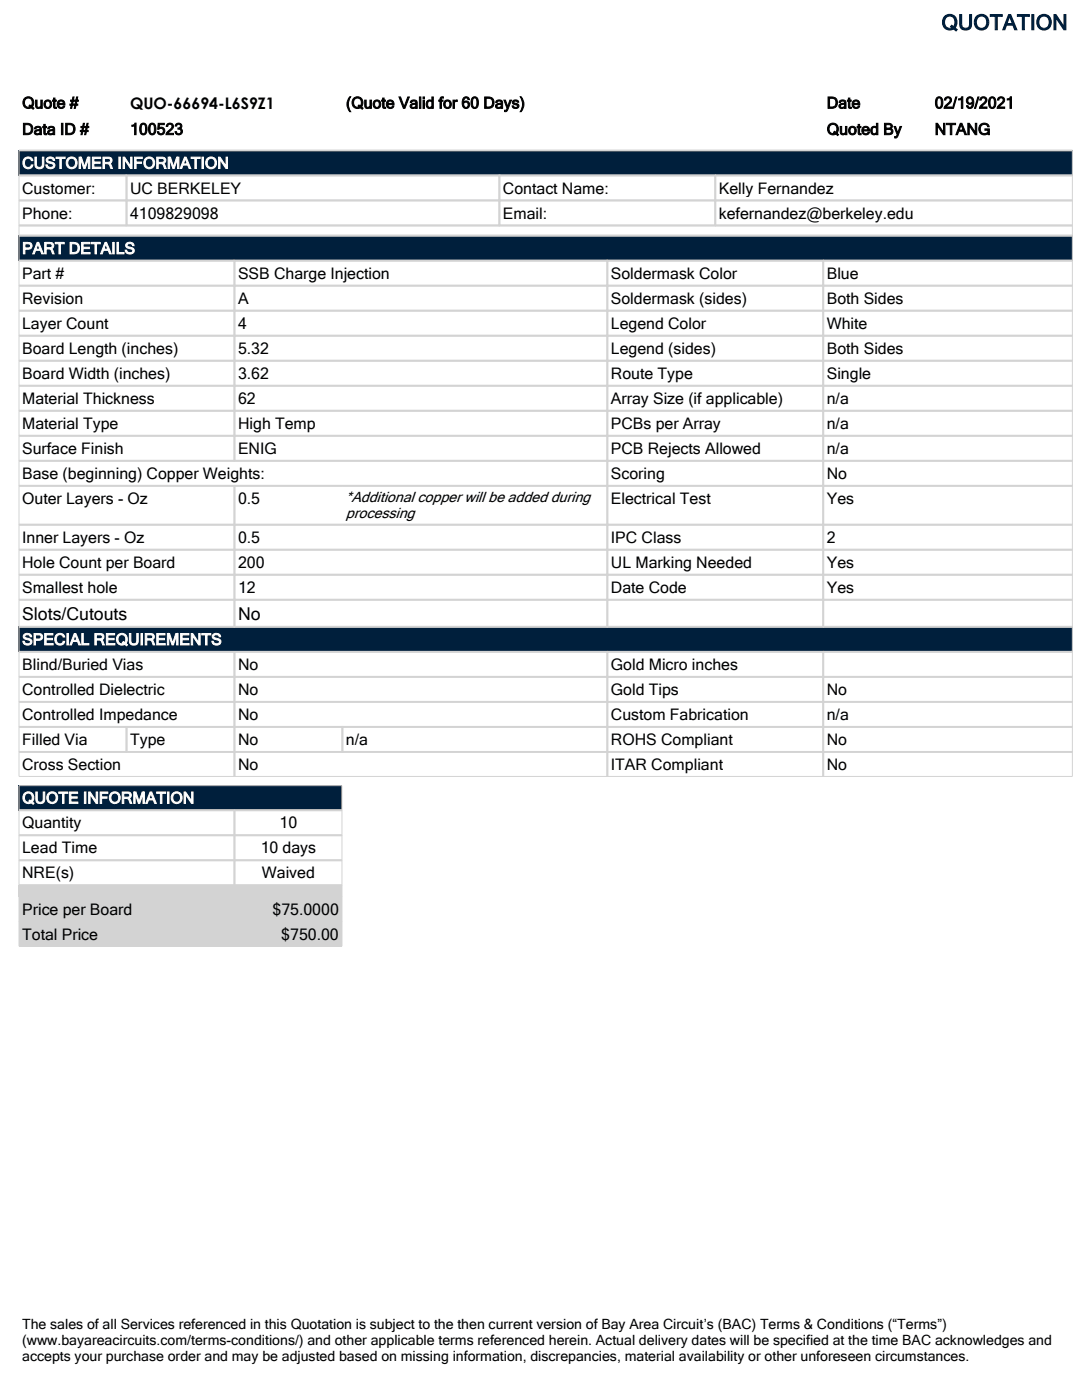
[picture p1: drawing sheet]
<svg xmlns="http://www.w3.org/2000/svg" width="216mm" height="279mm" viewBox="0 0 216 279" stroke-linecap="round" stroke-linejoin="round" font-family="sans-serif">
<defs><g id="words">
<text font-size="4.2" fill="#001f3c" x="187.9" y="5.9">QUOTATION</text>
<g font-size="3.5">
<text x="4.4" y="123.7">Slots/Cutouts</text>
<text x="47.5" y="123.7">No</text>
</g>
<g font-size="3.2">
<text x="4.4" y="21.6">Quote #</text>
<text x="26" y="21.9">QUO-66694-L6S9Z1</text>
<text x="69" y="21.6">(Quote Valid for 60 Days)</text>
<text x="165" y="21.6">Date</text>
<text x="186.5" y="21.6">02/19/2021</text>
<text x="4.4" y="26.9">Data ID #</text>
<text x="26" y="26.9">100523</text>
<text x="165" y="26.9">Quoted By</text>
<text x="186.5" y="26.9">NTANG</text>
<text x="4.4" y="38.6">Customer:</text>
<text x="26" y="38.6">UC BERKELEY</text>
<text x="100.4" y="38.6">Contact Name:</text>
<text x="143.4" y="38.6">Kelly Fernandez</text>
<text x="4.4" y="43.6">Phone:</text>
<text x="26" y="43.6">4109829098</text>
<text x="100.4" y="43.6">Email:</text>
<text x="143.4" y="43.6">kefernandez@berkeley.edu</text>
<text x="4.4" y="55.6">Part #</text>
<text x="47.5" y="55.6">SSB Charge Injection</text>
<text x="121.9" y="55.6">Soldermask Color</text>
<text x="165" y="55.6">Blue</text>
<text x="4.4" y="60.6">Revision</text>
<text x="4.4" y="65.6">Layer Count</text>
<text x="47.5" y="60.6">A</text>
<text x="47.5" y="65.6">4</text>
<text x="121.9" y="60.6">Soldermask (sides)</text>
<text x="121.9" y="65.6">Legend Color</text>
<text x="165" y="60.6">Both Sides</text>
<text x="165" y="65.6">White</text>
<text x="4.4" y="70.6">Board Length (inches)</text>
<text x="47.5" y="70.6">5.32</text>
<text x="121.9" y="70.6">Legend (sides)</text>
<text x="165" y="70.6">Both Sides</text>
<text x="4.4" y="75.6">Board Width (inches)</text>
<text x="47.5" y="75.6">3.62</text>
<text x="121.9" y="75.6">Route Type</text>
<text x="165" y="75.6">Single</text>
<text x="4.4" y="80.6">Material Thickness</text>
<text x="47.5" y="80.6">62</text>
<text x="121.9" y="80.6">Array Size (if applicable)</text>
<text x="165" y="80.6">n/a</text>
<text x="4.4" y="85.6">Material Type</text>
<text x="47.5" y="85.6">High Temp</text>
<text x="121.9" y="85.6">PCBs per Array</text>
<text x="165" y="85.6">n/a</text>
<text x="4.4" y="90.6">Surface Finish</text>
<text x="4.4" y="95.6">Base (beginning) Copper Weights:</text>
<text x="47.5" y="90.6">ENIG</text>
<text x="121.9" y="90.6">PCB Rejects Allowed</text>
<text x="121.9" y="95.6">Scoring</text>
<text x="165" y="90.6">n/a</text>
<text x="165" y="95.6">No</text>
<text x="4.4" y="100.6">Outer Layers - Oz</text>
<text x="47.5" y="100.6">0.5</text>
<text x="121.9" y="100.6">Electrical Test</text>
<text x="165" y="100.6">Yes</text>
<text x="4.4" y="108.3">Inner Layers - Oz</text>
<text x="4.4" y="113.3">Hole Count per Board</text>
<text x="47.5" y="108.3">0.5</text>
<text x="47.5" y="113.3">200</text>
<text x="121.9" y="108.3">IPC Class</text>
<text x="121.9" y="113.3">UL Marking Needed</text>
<text x="165" y="108.3">2</text>
<text x="165" y="113.3">Yes</text>
<text x="4.4" y="118.3">Smallest hole</text>
<text x="47.5" y="118.3">12</text>
<text x="121.9" y="118.3">Date Code</text>
<text x="165" y="118.3">Yes</text>
<text x="4.4" y="133.7">Blind/Buried Vias</text>
<text x="47.5" y="133.7">No</text>
<text x="121.9" y="133.7">Gold Micro inches</text>
<text x="4.4" y="138.7">Controlled Dielectric</text>
<text x="4.4" y="143.7">Controlled Impedance</text>
<text x="47.5" y="138.7">No</text>
<text x="47.5" y="143.7">No</text>
<text x="121.9" y="138.7">Gold Tips</text>
<text x="121.9" y="143.7">Custom Fabrication</text>
<text x="165" y="138.7">No</text>
<text x="165" y="143.7">n/a</text>
<text x="4.4" y="148.7">Filled Via</text>
<text x="26" y="148.7">Type</text>
<text x="47.5" y="148.7">No</text>
<text x="69" y="148.7">n/a</text>
<text x="121.9" y="148.7">ROHS Compliant</text>
<text x="165" y="148.7">No</text>
<text x="4.4" y="153.7">Cross Section</text>
<text x="47.5" y="153.7">No</text>
<text x="121.9" y="153.7">ITAR Compliant</text>
<text x="165" y="153.7">No</text>
<text x="4.4" y="165.3">Quantity</text>
<text x="55.8" y="165.3">10</text>
<text x="4.4" y="170.3">Lead Time</text>
<text x="52" y="170.3">10 days</text>
<text x="4.4" y="175.3">NRE(s)</text>
<text x="52.2" y="175.3">Waived</text>
<text x="4.4" y="182.6">Price per Board</text>
<text x="54.4" y="182.6">$75.0000</text>
<text x="4.4" y="187.6">Total Price</text>
<text x="56.1" y="187.6">$750.00</text>
</g>
<g font-size="3.2" fill="#fff">
<text x="4.4" y="33.6">CUSTOMER INFORMATION</text>
<text x="4.4" y="50.7">PART DETAILS</text>
<text x="4.4" y="128.7">SPECIAL REQUIREMENTS</text>
<text x="4.4" y="160.3">QUOTE INFORMATION</text>
</g>
<g font-size="3">
<text x="69" y="100.2">*Additional copper will be added during</text>
<text x="69" y="103.4">processing</text>
</g>
<g font-size="2.8">
<text x="4.4" y="265.2">The sales of all Services referenced in this Quotation is subject to the then current version of Bay Area Circuit’s (BAC) Terms &amp; Conditions (“Terms”)</text>
<text x="4.4" y="268.4">(www.bayareacircuits.com/terms-conditions/) and other applicable terms referenced herein. Actual delivery dates will be specified at the time BAC acknowledges and</text>
<text x="4.4" y="271.6">accepts your purchase order and may be adjusted based on missing information, discrepancies, material availability or other unforeseen circumstances.</text>
</g>
</g></defs>
<g fill="#001f3c">
<path d="M3.7 30h210.4v5h-210.4z"/>
<path d="M3.7 47h210.4v5h-210.4z"/>
<path d="M3.7 125.1h210.4v5h-210.4z"/>
</g>
<g fill="none" stroke="#d3d3d3" stroke-width=".35">
<path d="M3.8 30h210.2M3.8 35h210.2M25.2 35h74.5v5h-74.5zM25.2 35v10M99.7 35h43v5h-43zM142.7 35v10M3.8 40h21.5M3.8 45h210.2M3.8 47h210.2M3.8 52h210.2M3.8 57h43M25.2 40h74.5v5h-74.5z"/>
<path d="M46.8 52h74.4v5h-74.4zM46.8 57h74.4v5h-74.4zM46.8 52v40M99.7 40h43v5h-43zM121.2 52h43.1v5h-43.1zM121.2 57h43.1v5h-43.1zM142.7 40h71.3M164.2 57h49.8M164.3 52v73.1M3.8 62h43M3.8 67h43M3.8 72h43"/>
<path d="M3.8 77h43M46.8 62h74.4v5h-74.4zM46.8 67h74.4v5h-74.4zM46.8 72h74.4v5h-74.4zM46.8 77h74.4v5h-74.4zM121.2 62h43.1v5h-43.1zM121.2 67h43.1v5h-43.1zM121.2 72h43.1v5h-43.1zM121.2 77h43.1v5h-43.1zM164.2 62h49.8M164.2 67h49.8M164.2 72h49.8"/>
<path d="M164.2 77h49.8M3.8 82h43M3.8 87h43M3.8 92h117.4M3.8 97h117.4M46.8 82h74.4v5h-74.4zM46.8 87h74.4v5h-74.4zM46.8 96.9v28.2M121.2 82h43.1v5h-43.1zM121.2 87h43.1v5h-43.1zM121.2 92h43.1v5h-43.1zM121.2 97h43.1v7.7h-43.1z"/>
<path d="M121.2 91.9v12.9M164.2 82h49.8M164.2 87h49.8M164.2 92h49.8M164.2 97h49.8M3.8 104.7h117.4M3.8 109.7h43M3.8 114.7h43M3.8 119.7h43M46.8 104.7h74.4v5h-74.4zM46.8 109.7h74.4v5h-74.4zM46.8 114.7h74.4v5h-74.4z"/>
<path d="M46.8 119.7h74.4v5.4h-74.4zM121.2 104.7h43.1v5h-43.1zM121.2 109.7h43.1v5h-43.1zM121.2 114.7h43.1v5h-43.1zM121.2 119.7h43.1v5.4h-43.1zM164.2 104.7h49.8M164.2 109.7h49.8M164.2 114.7h49.8M164.2 119.7h49.8M3.8 125.1h210.2M3.8 130.1h210.2M3.8 135.1h43"/>
<path d="M46.8 130.1h74.4v5h-74.4zM46.8 135.1h74.4v5h-74.4zM46.8 130v15.1M121.2 130.1h43.1v5h-43.1zM121.2 135.1h43.1v5h-43.1zM164.2 135.1h49.8M164.3 130v25M3.8 140.1h43M3.8 145.1h43M3.8 150.1h210.2M25.2 145.1h21.6v5h-21.6zM25.2 145v5.1"/>
<path d="M46.8 140.1h74.4v5h-74.4zM46.8 145.1h21.5v5h-21.5zM46.8 150v5M68.3 145.1h52.9v5h-52.9zM121.2 140.1h43.1v5h-43.1zM121.2 145.1h43.1v5h-43.1zM121.2 150v5M164.2 140.1h49.8M164.2 145.1h49.8"/>
</g>
<path d="M3.8 30v125h210.2v-125" fill="none" stroke="#d3d3d3" stroke-width=".2"/>
<path d="M3.7 156.7h64.6v5h-64.6z" fill="#001f3c"/>
<g fill="#d3d3d3">
<path d="M3.7 176.7h64.6v2.2h-64.6z"/>
<path d="M3.7 178.9h43.1v5h-43.1z"/>
<path d="M46.8 178.9h21.5v5h-21.5z"/>
<path d="M3.7 183.9h43.1v5h-43.1z"/>
<path d="M46.8 183.9h21.5v5h-21.5z"/>
</g>
<path d="M3.8 156.8h64.4v32h-64.4z" fill="none" stroke="#d3d3d3" stroke-width=".2"/>
<path d="M3.8 161.7h64.4M3.8 166.7h64.4M3.8 171.7h64.4M3.8 176.7h64.4M3.8 178.9h64.4M46.8 161.7v15M46.8 178.9v9.9M3.8 183.9h64.4" fill="none" stroke="#d3d3d3" stroke-width=".35"/>
<use href="#words"/>
</svg>
